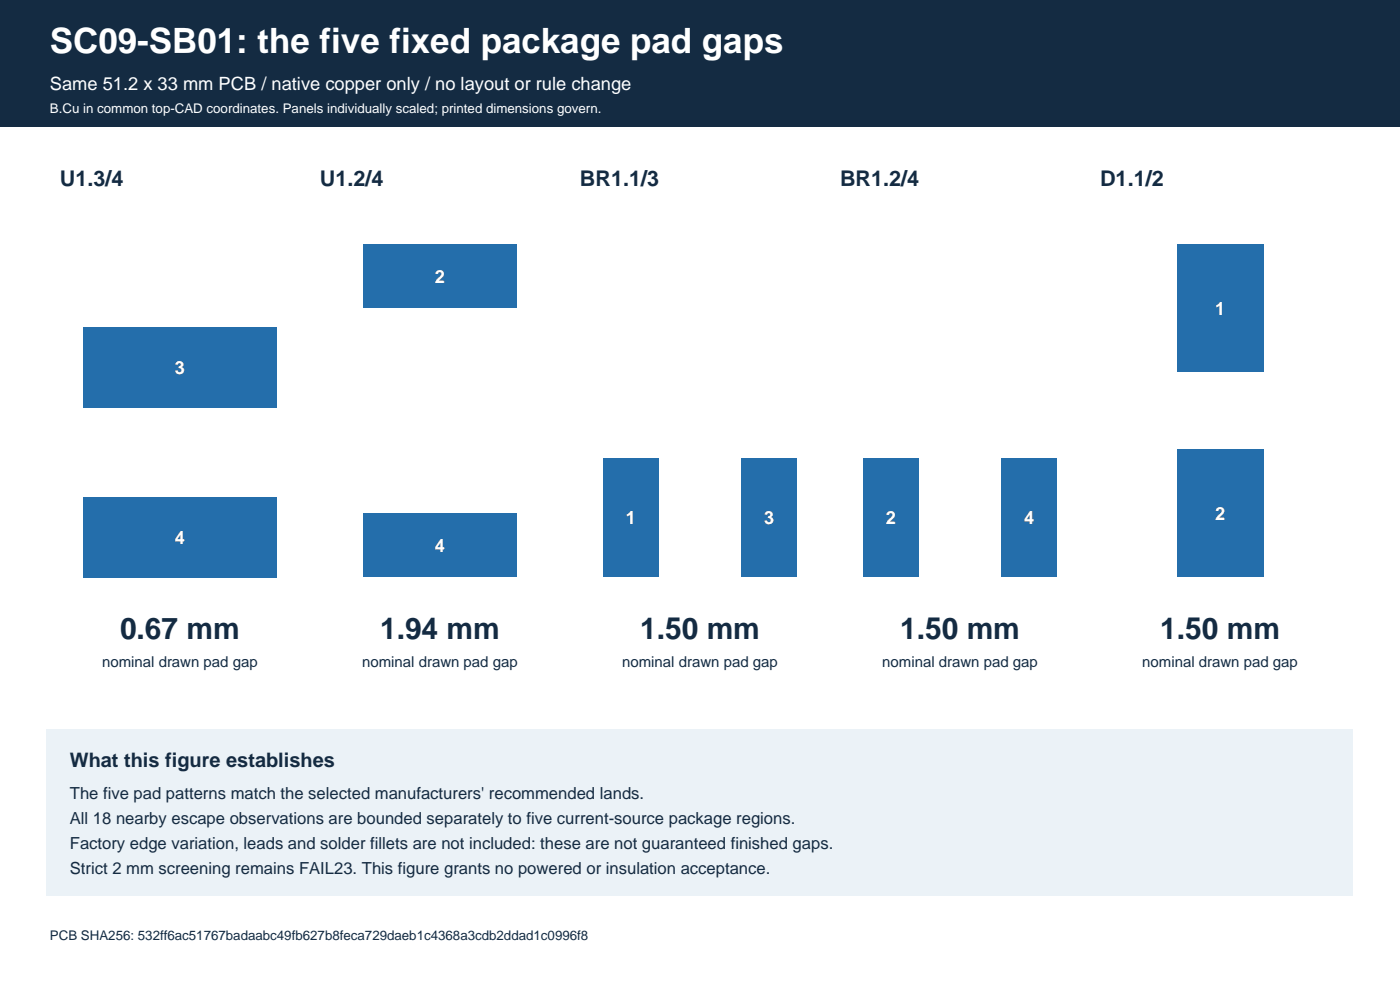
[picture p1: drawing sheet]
<svg xmlns="http://www.w3.org/2000/svg" width="297mm" height="210mm" viewBox="0 0 297 210" stroke-linecap="round" stroke-linejoin="round" font-family="sans-serif">
<defs><g id="words">
<text font-size="7.4" fill="#fff" x="10.6" y="11.3">SC09-SB01: the five fixed package pad gaps</text>
<g font-size="6.3" fill="#142b42">
<text x="25.5" y="135.5">0.67 mm</text>
<text x="80.6" y="135.5">1.94 mm</text>
<text x="135.8" y="135.5">1.50 mm</text>
<text x="191" y="135.5">1.50 mm</text>
<text x="246.1" y="135.5">1.50 mm</text>
</g>
<g font-size="4.6" fill="#142b42">
<text x="12.7" y="39.5">U1.3/4</text>
<text x="67.9" y="39.5">U1.2/4</text>
<text x="123" y="39.5">BR1.1/3</text>
<text x="178.2" y="39.5">BR1.2/4</text>
<text x="233.4" y="39.5">D1.1/2</text>
</g>
<text font-size="4.2" fill="#142b42" x="14.8" y="162.7">What this figure establishes</text>
<g font-size="3.9" fill="#fff">
<text x="10.6" y="19.1">Same 51.2 x 33 mm PCB / native copper only / no layout or rule change</text>
<text x="92.3" y="60">2</text>
<text x="257.8" y="66.8">1</text>
<text x="37.1" y="79.4">3</text>
<text x="132.8" y="111.2">1</text>
<text x="162.1" y="111.2">3</text>
<text x="187.9" y="111.2">2</text>
<text x="217.3" y="111.2">4</text>
<text x="257.8" y="110.3">2</text>
<text x="37.1" y="115.3">4</text>
<text x="92.3" y="117.1">4</text>
</g>
<g font-size="3.5" fill="#142b42">
<text x="14.8" y="169.4">The five pad patterns match the selected manufacturers' recommended lands.</text>
<text x="14.8" y="174.7">All 18 nearby escape observations are bounded separately to five current-source package regions.</text>
<text x="14.8" y="180">Factory edge variation, leads and solder fillets are not included: these are not guaranteed finished gaps.</text>
<text x="14.8" y="185.3">Strict 2 mm screening remains FAIL23. This figure grants no powered or insulation acceptance.</text>
</g>
<g font-size="3.2" fill="#142b42">
<text x="21.7" y="141.5">nominal drawn pad gap</text>
<text x="76.8" y="141.5">nominal drawn pad gap</text>
<text x="132" y="141.5">nominal drawn pad gap</text>
<text x="187.2" y="141.5">nominal drawn pad gap</text>
<text x="242.3" y="141.5">nominal drawn pad gap</text>
</g>
<text font-size="2.8" fill="#fff" x="10.6" y="24">B.Cu in common top-CAD coordinates. Panels individually scaled; printed dimensions govern.</text>
<text font-size="2.8" fill="#142b42" x="10.6" y="199.4">PCB SHA256: 532ff6ac51767badaabc49fb627b8feca729daeb1c4368a3cdb2ddad1c0996f8</text>
</g></defs>
<path d="M0 0h297v26.8h-297z" fill-rule="evenodd" fill="#142b42"/>
<g fill="#246eab">
<path d="M17.6 69.5h41.1v17h-41.1z" fill-rule="evenodd"/>
<path d="M17.6 105.4h41.1v17h-41.1z" fill-rule="evenodd"/>
<path d="M77 51.9h32.6v13.4h-32.6z" fill-rule="evenodd"/>
<path d="M77 108.9h32.6v13.5h-32.6z" fill-rule="evenodd"/>
<path d="M128 97.2h11.7v25.2h-11.7z" fill-rule="evenodd"/>
<path d="M157.3 97.2h11.7v25.2h-11.7z" fill-rule="evenodd"/>
<path d="M183.1 97.2h11.8v25.2h-11.8z" fill-rule="evenodd"/>
<path d="M212.5 97.2h11.7v25.2h-11.7z" fill-rule="evenodd"/>
<path d="M249.6 51.9h18.5v27.1h-18.5z" fill-rule="evenodd"/>
<path d="M249.6 95.3h18.5v27.1h-18.5z" fill-rule="evenodd"/>
</g>
<path d="M9.9 154.6h277.2v35.3h-277.2z" fill-rule="evenodd" fill="#ebf2f7"/>
<use href="#words"/>
</svg>
